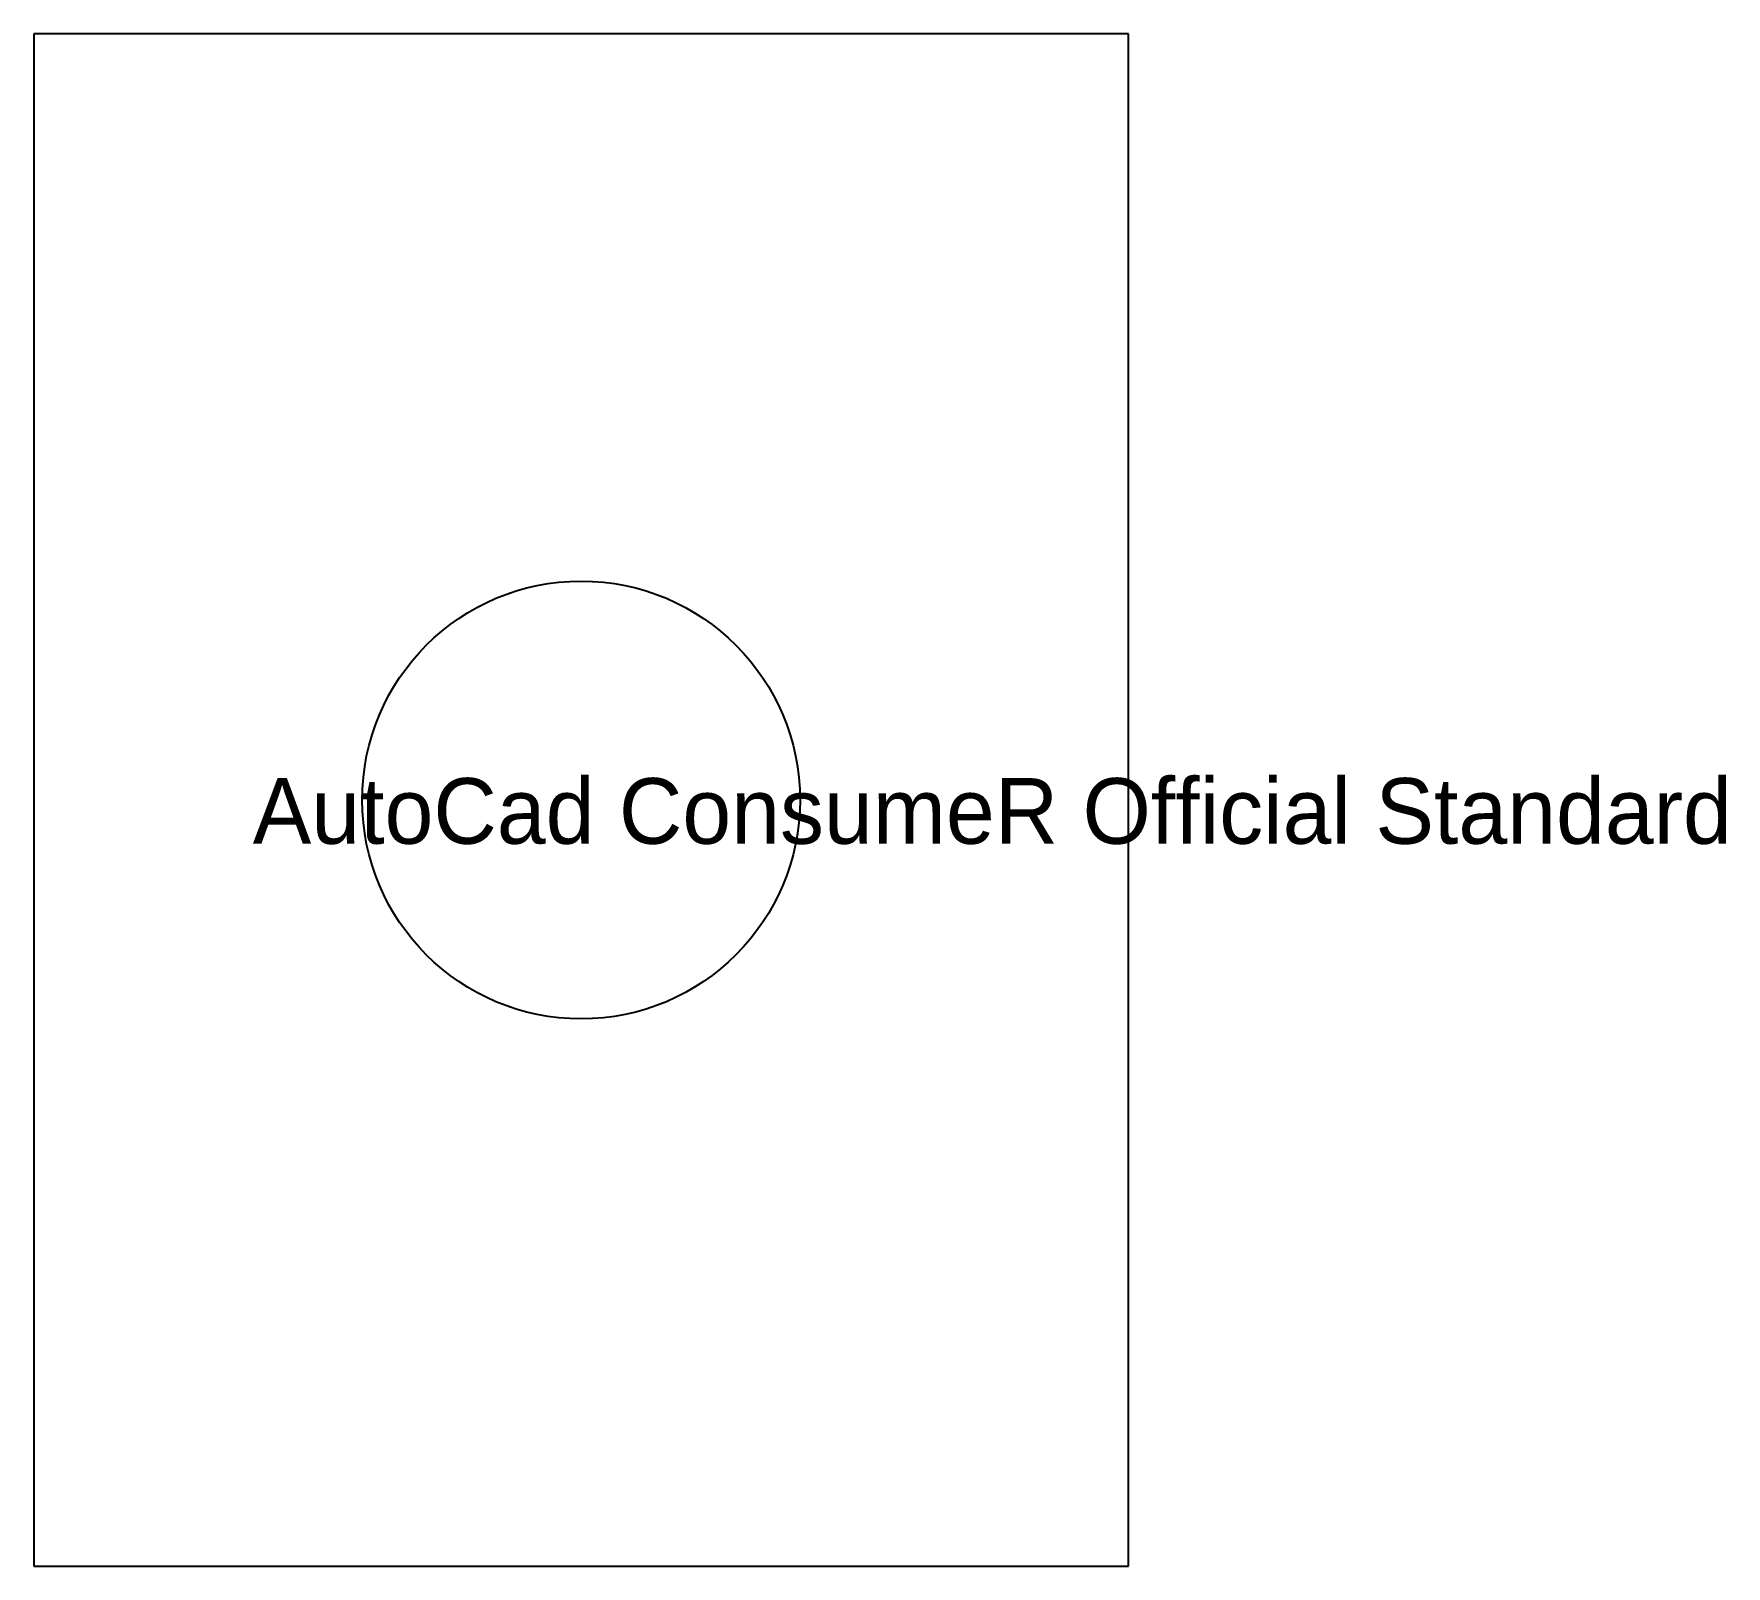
# Model space of a CAD drawing. Extents: x 0 to 3865, y 0 to 3500.
import ezdxf

# ---------------------------------------------------------------- set-up
doc = ezdxf.new("R2010")
doc.units = 0
doc.layers.add('A-WALL', color=3, linetype='CONTINUOUS')

msp = doc.modelspace()

# ---------------------------------------------------------------- linework, layer by layer
at = {"layer": 'A-WALL'}
for p, q in [((2500, 3500), (0, 3500)), ((0, 3500), (0, 0)), ((2500, 0), (2500, 3500)), ((0, 0), (2500, 0))]:
    msp.add_line(p, q, dxfattribs=at)
msp.add_circle((1250, 1750), 500, dxfattribs=at)

# ---------------------------------------------------------------- texts
msp.add_text('AutoCad ConsumeR Official Standard', height=150, dxfattribs=at).set_placement((500, 1650))

doc.saveas('drawing.dxf')
